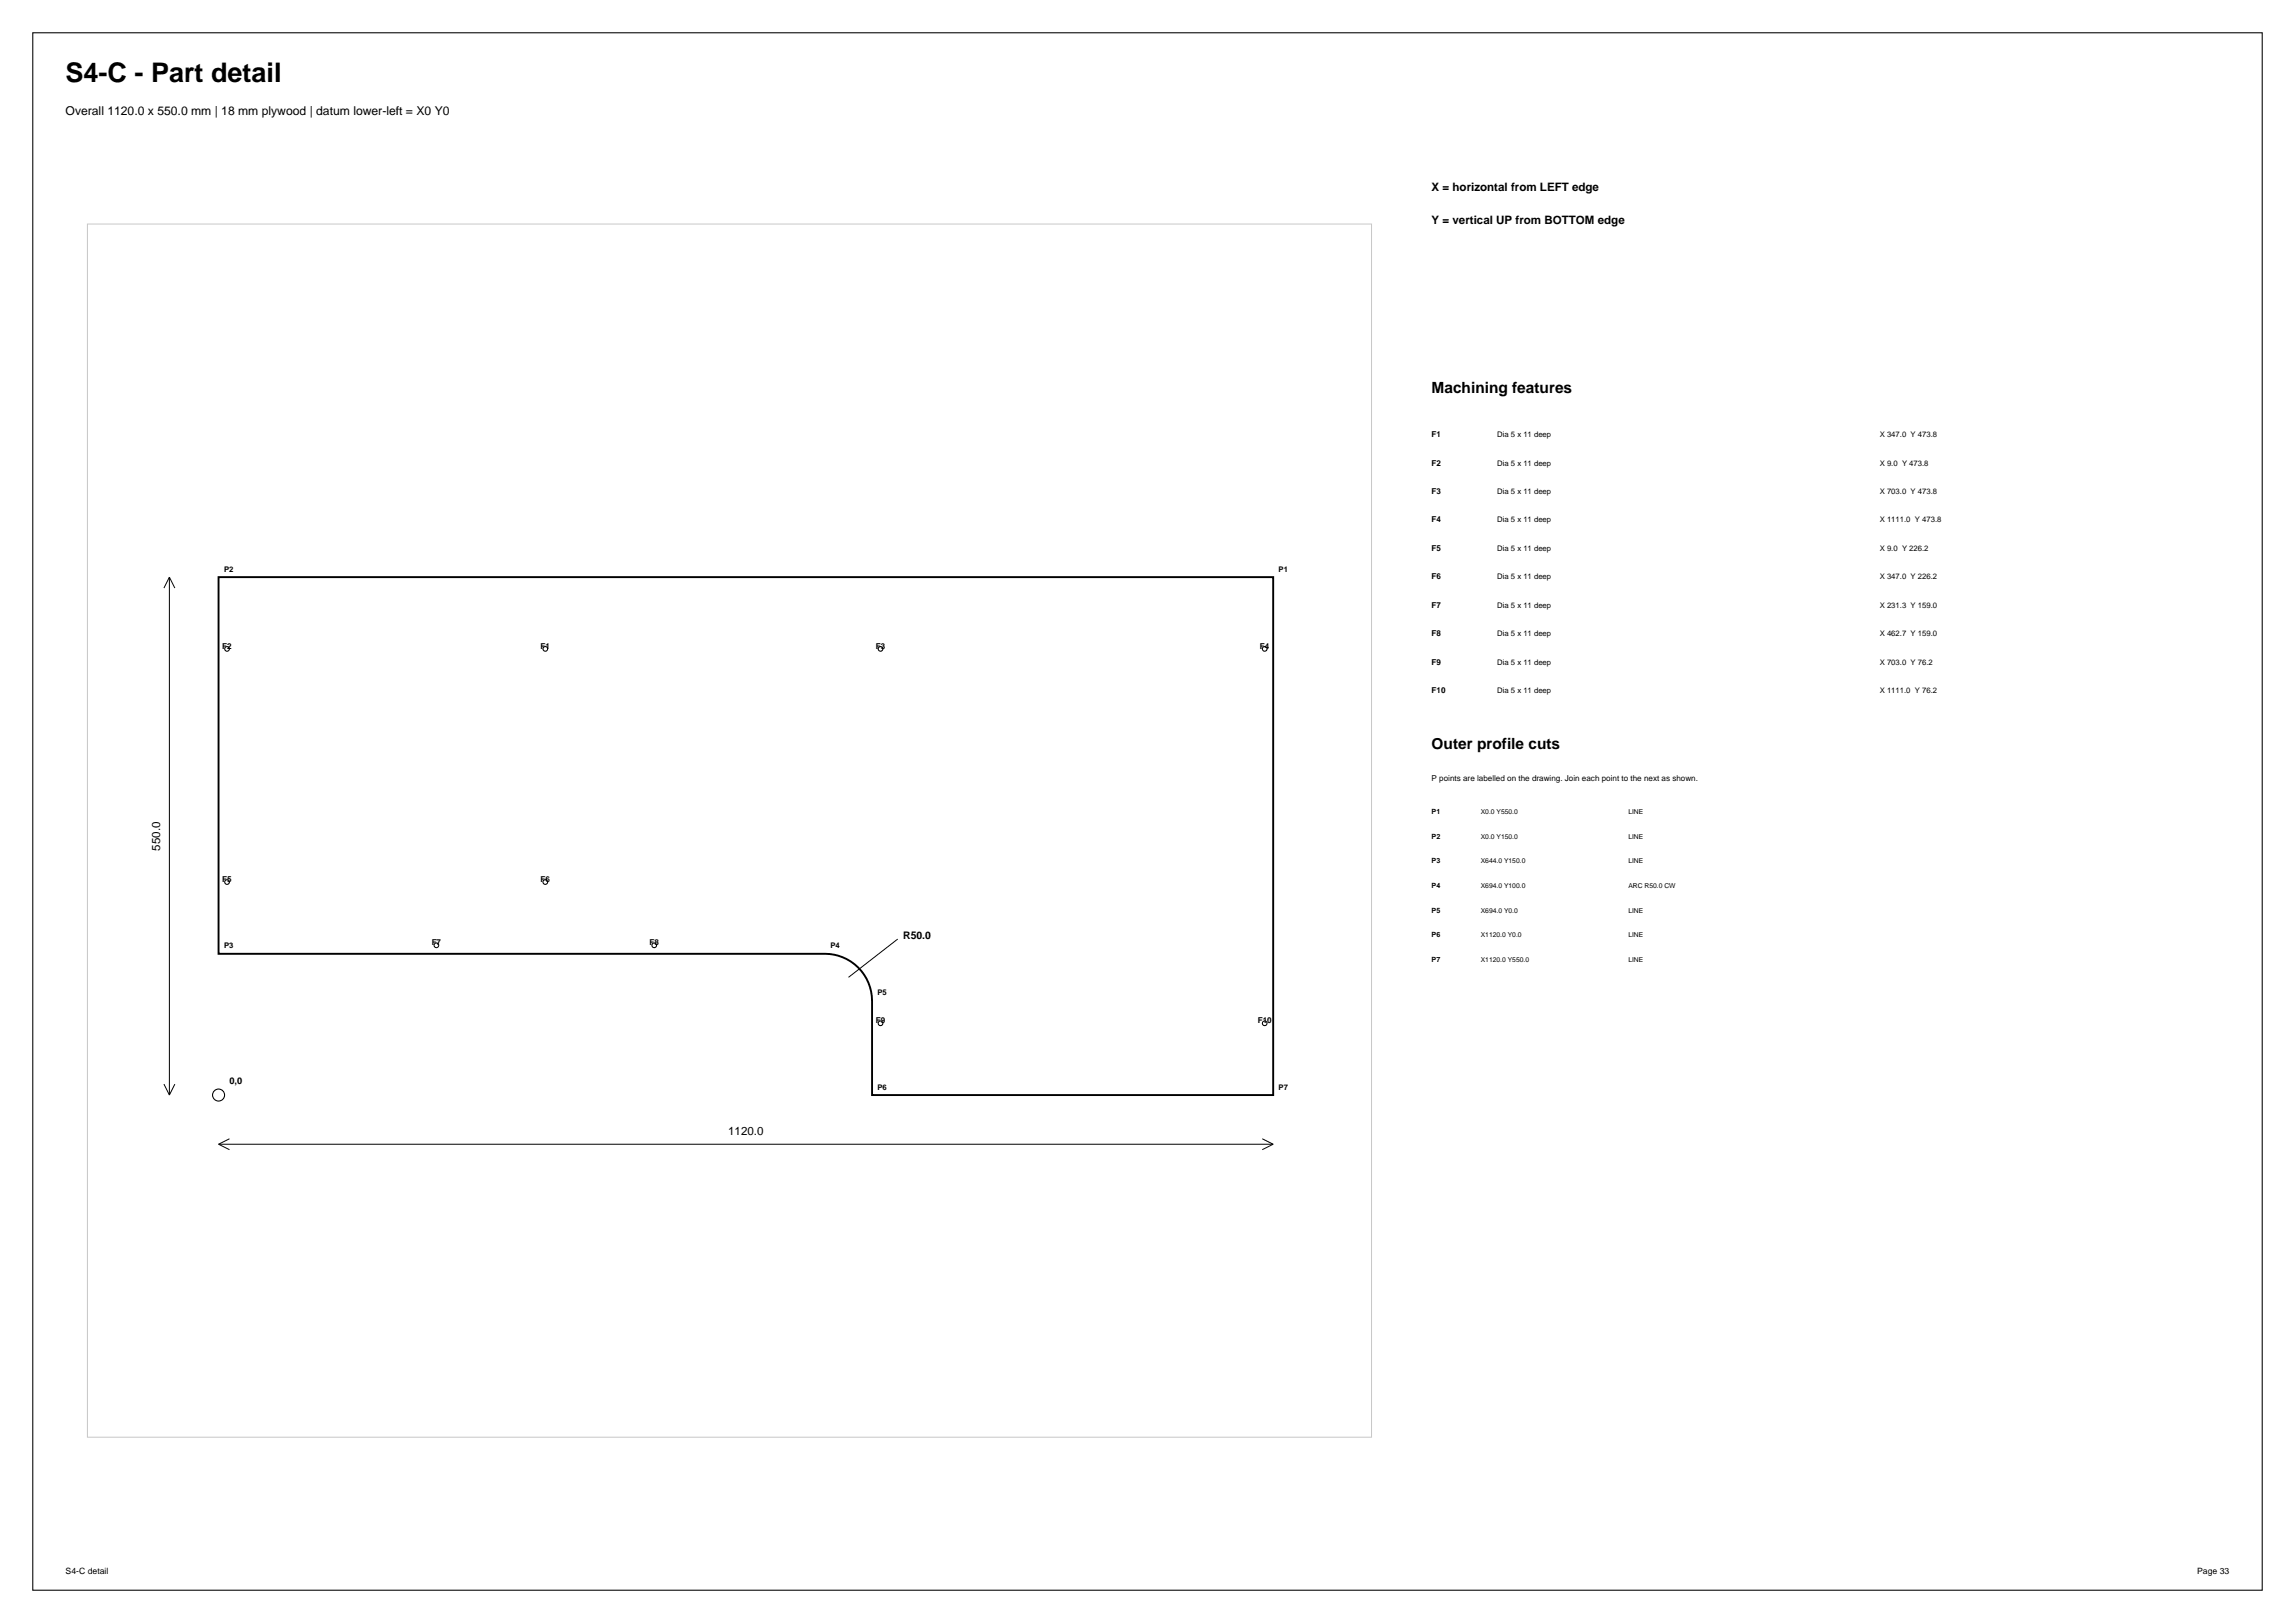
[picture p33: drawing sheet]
<svg xmlns="http://www.w3.org/2000/svg" width="420mm" height="297mm" viewBox="0 0 420 297" stroke-linecap="round" stroke-linejoin="round" font-family="sans-serif">
<defs><g id="words">
<text font-size="4.9" x="12" y="15">S4-C - Part detail</text>
<g font-size="2.8">
<text x="262" y="72">Machining features</text>
<text x="262" y="137">Outer profile cuts</text>
</g>
<text font-size="2.2" x="12" y="21">Overall 1120.0 x 550.0 mm | 18 mm plywood | datum lower-left = X0 Y0</text>
<g font-size="2.1">
<text x="262" y="35">X = horizontal from LEFT edge</text>
<text x="262" y="41">Y = vertical UP from BOTTOM edge</text>
<text x="29.3" y="155.6" transform="rotate(-90 29.3 155.6)">550.0</text>
<text x="133.3" y="207.8">1120.0</text>
</g>
<text font-size="1.9" x="165.3" y="171.8">R50.0</text>
<text font-size="1.7" x="42" y="198.4">0,0</text>
<g font-size="1.6">
<text x="12" y="288">S4-C detail</text>
<text x="402.1" y="288">Page 33</text>
</g>
<g font-size="1.5">
<text x="262" y="80">F1</text>
<text x="262" y="85.2">F2</text>
<text x="262" y="90.4">F3</text>
<text x="262" y="95.6">F4</text>
<text x="262" y="100.8">F5</text>
<text x="262" y="106">F6</text>
<text x="262" y="111.2">F7</text>
<text x="40.7" y="118.7">F2</text>
<text x="98.9" y="118.7">F1</text>
<text x="160.3" y="118.7">F3</text>
<text x="230.6" y="118.7">F4</text>
<text x="262" y="116.4">F8</text>
<text x="262" y="121.6">F9</text>
<text x="262" y="126.8">F10</text>
<text x="262" y="143">P points are labelled on the drawing. Join each point to the next as shown.</text>
<text x="40.7" y="161.4">F5</text>
<text x="98.9" y="161.4">F6</text>
<text x="79" y="173">F7</text>
<text x="118.9" y="173">F8</text>
<text x="160.3" y="187.3">F9</text>
<text x="230.2" y="187.3">F10</text>
</g>
<g font-size="1.4">
<text x="274" y="80">Dia 5 x 11 deep</text>
<text x="344" y="80">X 347.0 Y 473.8</text>
<text x="274" y="85.2">Dia 5 x 11 deep</text>
<text x="344" y="85.2">X 9.0 Y 473.8</text>
<text x="274" y="90.4">Dia 5 x 11 deep</text>
<text x="274" y="95.6">Dia 5 x 11 deep</text>
<text x="344" y="90.4">X 703.0 Y 473.8</text>
<text x="344" y="95.6">X 1111.0 Y 473.8</text>
<text x="274" y="100.8">Dia 5 x 11 deep</text>
<text x="344" y="100.8">X 9.0 Y 226.2</text>
<text x="41" y="104.6">P2</text>
<text x="234" y="104.6">P1</text>
<text x="274" y="106">Dia 5 x 11 deep</text>
<text x="344" y="106">X 347.0 Y 226.2</text>
<text x="274" y="111.2">Dia 5 x 11 deep</text>
<text x="344" y="111.2">X 231.3 Y 159.0</text>
<text x="274" y="116.4">Dia 5 x 11 deep</text>
<text x="344" y="116.4">X 462.7 Y 159.0</text>
<text x="274" y="121.6">Dia 5 x 11 deep</text>
<text x="344" y="121.6">X 703.0 Y 76.2</text>
<text x="274" y="126.8">Dia 5 x 11 deep</text>
<text x="344" y="126.8">X 1111.0 Y 76.2</text>
<text x="41" y="173.5">P3</text>
<text x="152" y="173.5">P4</text>
<text x="160.6" y="182.2">P5</text>
<text x="160.6" y="199.4">P6</text>
<text x="234" y="199.4">P7</text>
</g>
<g font-size="1.3">
<text x="262" y="149">P1</text>
<text x="262" y="153.5">P2</text>
<text x="262" y="158">P3</text>
<text x="262" y="162.5">P4</text>
<text x="262" y="167">P5</text>
<text x="262" y="171.5">P6</text>
<text x="262" y="176">P7</text>
</g>
<g font-size="1.2">
<text x="271" y="149">X0.0 Y550.0</text>
<text x="298" y="149">LINE</text>
<text x="271" y="153.5">X0.0 Y150.0</text>
<text x="298" y="153.5">LINE</text>
<text x="271" y="158">X644.0 Y150.0</text>
<text x="298" y="158">LINE</text>
<text x="271" y="162.5">X694.0 Y100.0</text>
<text x="271" y="167">X694.0 Y0.0</text>
<text x="298" y="162.5">ARC R50.0 CW</text>
<text x="298" y="167">LINE</text>
<text x="271" y="171.5">X1120.0 Y0.0</text>
<text x="298" y="171.5">LINE</text>
<text x="271" y="176">X1120.0 Y550.0</text>
<text x="298" y="176">LINE</text>
</g>
</g></defs>
<g fill="none" stroke="#000" stroke-width=".19">
<path d="M6 6h408v285h-408z"/>
<circle cx="41.6" cy="118.7" r=".43"/>
<circle cx="99.8" cy="118.7" r=".43"/>
<circle cx="161.1" cy="118.7" r=".43"/>
<circle cx="231.4" cy="118.7" r=".43"/>
<circle cx="41.6" cy="161.4" r=".43"/>
<circle cx="79.9" cy="173" r=".43"/>
<circle cx="99.8" cy="161.4" r=".43"/>
<circle cx="119.7" cy="173" r=".43"/>
<circle cx="161.1" cy="187.3" r=".43"/>
<circle cx="231.4" cy="187.3" r=".43"/>
<circle cx="40" cy="200.4" r="1.1"/>
</g>
<path d="M16 41h235v222h-235z" fill="none" stroke="#c7c7c7" stroke-width=".18"/>
<path d="M40 105.6h193v94.8h-73.4v-17.2a8.6 8.6 0 0 0-8.6-8.7h-111z" fill="none" stroke="#000" stroke-width=".35"/>
<path d="M31 105.6v94.8M31 105.6l-1 2M31 105.6l1 2M164.3 171.8l-9 7M30 198.4l1 2M32 198.4l-1 2M40 209.4h193M40 209.4l2 1M42 208.4l-2 1M231 208.4l2 1M233 209.4l-2 1" fill="none" stroke="#000" stroke-width=".18"/>
<use href="#words"/>
</svg>
